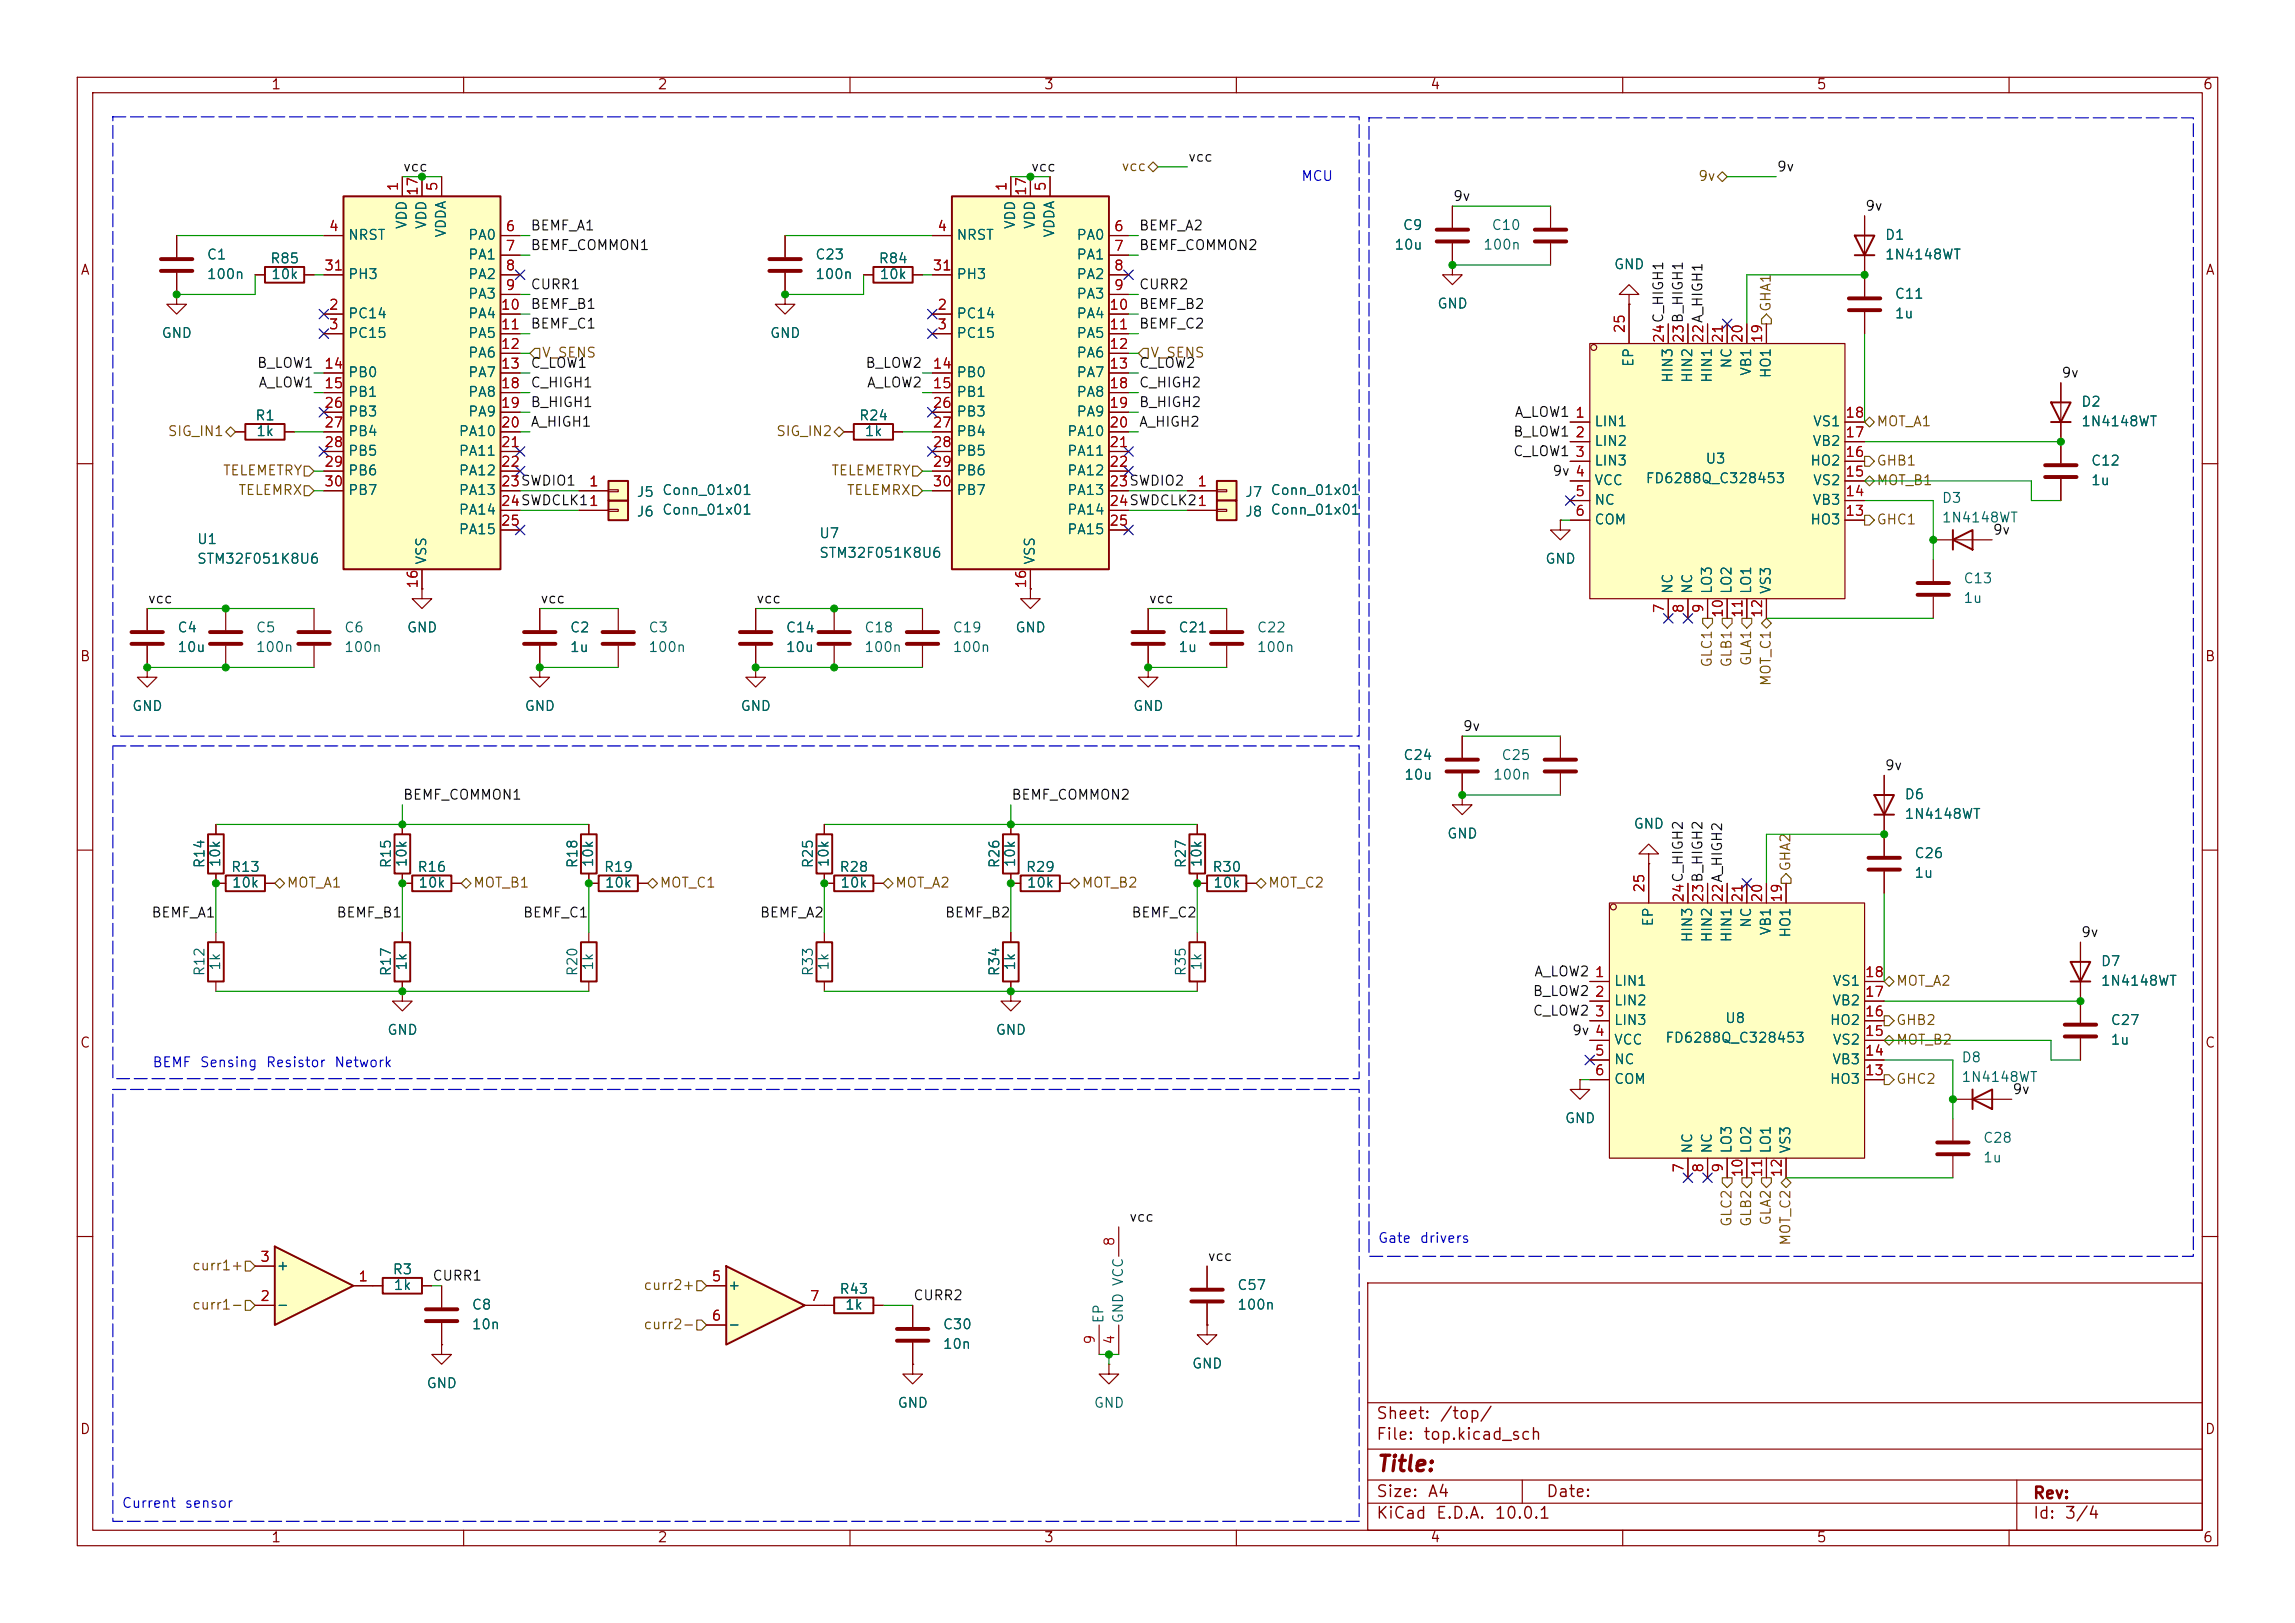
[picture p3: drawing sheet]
<svg xmlns="http://www.w3.org/2000/svg" width="297mm" height="210mm" viewBox="0 0 297 210" stroke-linecap="round" stroke-linejoin="round" font-family="sans-serif">
<defs><g id="words">
<text font-size="2" fill="#840000" x="178" y="190.9">Title:</text>
<g font-size="1.5" fill="#840000">
<text x="178" y="184">Sheet:</text>
<text x="186.2" y="184">/top/</text>
<text x="178" y="186.7">File:</text>
<text x="184.1" y="186.7">top.kicad_sch</text>
<text x="178" y="196.9">KiCad</text>
<text x="178" y="194.1">Size:</text>
<text x="184.7" y="194.1">A4</text>
<text x="185.7" y="196.9">E.D.A.</text>
<text x="193.3" y="196.9">10.0.1</text>
<text x="200" y="194.1">Date:</text>
<text x="263" y="194.3">Rev:</text>
<text x="263" y="196.9">Id:</text>
<text x="267.1" y="196.9">3/4</text>
</g>
<g font-size="1.3" fill="#840000">
<text x="35" y="11.9">1</text>
<text x="85" y="11.9">2</text>
<text x="135" y="11.9">3</text>
<text x="185" y="11.9">4</text>
<text x="235" y="11.9">5</text>
<text x="285" y="11.9">6</text>
<text x="10.3" y="35.9">A</text>
<text x="285.3" y="35.9">A</text>
<text x="10.3" y="85.9">B</text>
<text x="285.3" y="85.9">B</text>
<text x="10.3" y="135.9">C</text>
<text x="285.3" y="135.9">C</text>
<text x="10.3" y="185.9">D</text>
<text x="285.3" y="185.9">D</text>
<text x="35" y="199.9">1</text>
<text x="85" y="199.9">2</text>
<text x="135" y="199.9">3</text>
<text x="185" y="199.9">4</text>
<text x="235" y="199.9">5</text>
<text x="285" y="199.9">6</text>
</g>
<g font-size="1.3" fill="#0f0f0f">
<text x="52.1" y="22.5">vcc</text>
<text x="133.3" y="22.5">vcc</text>
<text x="153.7" y="21.2">vcc</text>
<text x="229.9" y="22.5">9v</text>
<text x="188" y="26.3">9v</text>
<text x="241.3" y="27.6">9v</text>
<text x="68.6" y="32.7">BEMF_COMMON1</text>
<text x="68.6" y="30.1">BEMF_A1</text>
<text x="147.3" y="32.7">BEMF_COMMON2</text>
<text x="147.3" y="30.1">BEMF_A2</text>
<text x="68.6" y="37.8">CURR1</text>
<text x="68.6" y="40.3">BEMF_B1</text>
<text x="147.3" y="37.8">CURR2</text>
<text x="147.3" y="40.3">BEMF_B2</text>
<text x="33.2" y="47.9">B_LOW1</text>
<text x="68.6" y="47.9">C_LOW1</text>
<text x="68.6" y="42.8">BEMF_C1</text>
<text x="111.9" y="47.9">B_LOW2</text>
<text x="147.3" y="42.8">BEMF_C2</text>
<text x="147.3" y="47.9">C_LOW2</text>
<text x="33.4" y="50.5">A_LOW1</text>
<text x="68.6" y="50.5">C_HIGH1</text>
<text x="68.6" y="53">B_HIGH1</text>
<text x="112.1" y="50.5">A_LOW2</text>
<text x="147.3" y="50.5">C_HIGH2</text>
<text x="147.3" y="53">B_HIGH2</text>
<text x="266.7" y="49.2">9v</text>
<text x="68.6" y="55.5">A_HIGH1</text>
<text x="147.3" y="55.5">A_HIGH2</text>
<text x="195.7" y="56.8">B_LOW1</text>
<text x="195.7" y="59.3">C_LOW1</text>
<text x="195.9" y="54.3">A_LOW1</text>
<text x="200.8" y="61.9">9v 4</text>
<text x="257.8" y="69.5">9v</text>
<text x="19" y="78.4">vcc</text>
<text x="69.8" y="78.4">vcc</text>
<text x="97.8" y="78.4">vcc</text>
<text x="148.6" y="78.4">vcc</text>
<text x="189.2" y="94.9">9v</text>
<text x="243.8" y="100">9v</text>
<text x="52.1" y="103.8">BEMF_COMMON1</text>
<text x="130.8" y="103.8">BEMF_COMMON2</text>
<text x="19.5" y="119">BEMF_A1</text>
<text x="43.5" y="119">BEMF_B1</text>
<text x="67.6" y="119">BEMF_C1</text>
<text x="98.3" y="119">BEMF_A2</text>
<text x="122.2" y="119">BEMF_B2</text>
<text x="146.3" y="119">BEMF_C2</text>
<text x="269.2" y="121.6">9v</text>
<text x="198.3" y="129.2">B_LOW2</text>
<text x="198.3" y="131.7">C_LOW2</text>
<text x="198.5" y="126.7">A_LOW2</text>
<text x="203.4" y="134.3">9v 4</text>
<text x="260.3" y="141.9">9v</text>
<text x="146" y="158.4">vcc</text>
<text x="55.9" y="166">CURR1</text>
<text x="156.2" y="163.5">vcc</text>
<text x="118.1" y="168.6">CURR2</text>
</g>
<g font-size="1.3" fill="#725600">
<text x="145.1" y="22.5">vcc</text>
<text x="219.7" y="23.7">9v</text>
<text x="229.5" y="40.4" transform="rotate(-90 229.5 40.4)">GHA1</text>
<text x="70" y="46.6">V_SENS</text>
<text x="148.8" y="46.6">V_SENS</text>
<text x="21.6" y="56.7">SIG_IN1</text>
<text x="100.4" y="56.7">SIG_IN2</text>
<text x="242.8" y="55.5">MOT_A1</text>
<text x="28.8" y="61.8">TELEMETRY</text>
<text x="30.8" y="64.4">TELEMRX</text>
<text x="107.5" y="61.8">TELEMETRY</text>
<text x="109.5" y="64.4">TELEMRX</text>
<text x="242.8" y="60.6">GHB1</text>
<text x="242.8" y="63.1">MOT_B1</text>
<text x="242.8" y="68.2">GHC1</text>
<text x="221.8" y="86.5" transform="rotate(-90 221.8 86.5)">GLC1</text>
<text x="224.4" y="86.5" transform="rotate(-90 224.4 86.5)">GLB1</text>
<text x="226.9" y="86.3" transform="rotate(-90 226.9 86.3)">GLA1</text>
<text x="229.5" y="88.9" transform="rotate(-90 229.5 88.9)">MOT_C1</text>
<text x="232" y="112.8" transform="rotate(-90 232 112.8)">GHA2</text>
<text x="37" y="115.2">MOT_A1</text>
<text x="61.2" y="115.2">MOT_B1</text>
<text x="85.3" y="115.2">MOT_C1</text>
<text x="115.8" y="115.2">MOT_A2</text>
<text x="139.9" y="115.2">MOT_B2</text>
<text x="164" y="115.2">MOT_C2</text>
<text x="245.3" y="127.9">MOT_A2</text>
<text x="245.3" y="132.9">GHB2</text>
<text x="245.3" y="135.5">MOT_B2</text>
<text x="245.3" y="140.6">GHC2</text>
<text x="224.4" y="158.8" transform="rotate(-90 224.4 158.8)">GLC2</text>
<text x="226.9" y="158.8" transform="rotate(-90 226.9 158.8)">GLB2</text>
<text x="229.5" y="158.7" transform="rotate(-90 229.5 158.7)">GLA2</text>
<text x="232" y="161.3" transform="rotate(-90 232 161.3)">MOT_C2</text>
<text x="24.8" y="164.7">curr1+</text>
<text x="83.2" y="167.2">curr2+</text>
<text x="24.8" y="169.8">curr1-</text>
<text x="83.2" y="172.3">curr2-</text>
</g>
<g font-size="1.3" fill="#0000c2">
<text x="168.3" y="23.7">MCU</text>
<text x="19.6" y="138.4">BEMF</text>
<text x="25.8" y="138.4">Sensing</text>
<text x="34.3" y="138.4">Resistor</text>
<text x="43.2" y="138.4">Network</text>
<text x="178.2" y="161.1">Gate</text>
<text x="183.6" y="161.1">drivers</text>
<text x="15.7" y="195.4">Current</text>
<text x="23.8" y="195.4">sensor</text>
</g>
<g font-size="1.3" fill="#a90000">
<text x="51.8" y="24.8" transform="rotate(-90 51.8 24.8)">1</text>
<text x="54.4" y="25.4" transform="rotate(-90 54.4 25.4)">17</text>
<text x="56.9" y="24.8" transform="rotate(-90 56.9 24.8)">5</text>
<text x="130.6" y="24.8" transform="rotate(-90 130.6 24.8)">1</text>
<text x="133.1" y="25.4" transform="rotate(-90 133.1 25.4)">17</text>
<text x="135.6" y="24.8" transform="rotate(-90 135.6 24.8)">5</text>
<text x="41.9" y="35.3">31</text>
<text x="42.5" y="30.2">4</text>
<text x="65.3" y="30.2">6</text>
<text x="65.3" y="32.8">7</text>
<text x="65.3" y="35.3">8</text>
<text x="120.6" y="35.3">31</text>
<text x="121.2" y="30.2">4</text>
<text x="144.1" y="30.2">6</text>
<text x="144.1" y="32.8">7</text>
<text x="144.1" y="35.3">8</text>
<text x="42.5" y="40.4">2</text>
<text x="64.7" y="40.4">10</text>
<text x="65.3" y="37.8">9</text>
<text x="121.2" y="40.4">2</text>
<text x="143.5" y="40.4">10</text>
<text x="144.1" y="37.8">9</text>
<text x="42.5" y="42.9">3</text>
<text x="64.7" y="42.9">11</text>
<text x="64.7" y="45.5">12</text>
<text x="121.2" y="42.9">3</text>
<text x="143.5" y="42.9">11</text>
<text x="143.5" y="45.5">12</text>
<text x="210.6" y="43.2" transform="rotate(-90 210.6 43.2)">25</text>
<text x="215.6" y="44.5" transform="rotate(-90 215.6 44.5)">24C_HIGH1</text>
<text x="215.6" y="44.5" transform="rotate(-90 215.6 44.5)">24</text>
<text x="218.2" y="44.5" transform="rotate(-90 218.2 44.5)">23B_HIGH1</text>
<text x="218.2" y="44.5" transform="rotate(-90 218.2 44.5)">23</text>
<text x="220.7" y="44.5" transform="rotate(-90 220.7 44.5)">22A_HIGH1</text>
<text x="220.7" y="44.5" transform="rotate(-90 220.7 44.5)">22</text>
<text x="223.3" y="44.5" transform="rotate(-90 223.3 44.5)">21</text>
<text x="225.8" y="44.5" transform="rotate(-90 225.8 44.5)">20</text>
<text x="228.3" y="44.5" transform="rotate(-90 228.3 44.5)">19</text>
<text x="41.9" y="48">14</text>
<text x="41.9" y="50.5">15</text>
<text x="41.9" y="53.1">26</text>
<text x="64.7" y="48">13</text>
<text x="64.7" y="50.5">18</text>
<text x="64.7" y="53.1">19</text>
<text x="120.6" y="48">14</text>
<text x="120.6" y="50.5">15</text>
<text x="120.6" y="53.1">26</text>
<text x="143.5" y="48">13</text>
<text x="143.5" y="50.5">18</text>
<text x="143.5" y="53.1">19</text>
<text x="41.9" y="55.6">27</text>
<text x="41.9" y="58.2">28</text>
<text x="64.7" y="55.6">20</text>
<text x="64.7" y="58.2">21</text>
<text x="120.6" y="55.6">27</text>
<text x="120.6" y="58.2">28</text>
<text x="143.5" y="55.6">20</text>
<text x="143.5" y="58.2">21</text>
<text x="203.8" y="54.4">1</text>
<text x="203.8" y="56.9">2</text>
<text x="203.8" y="59.4">3</text>
<text x="238.7" y="59.4">16</text>
<text x="238.7" y="56.9">17</text>
<text x="238.7" y="54.4">18</text>
<text x="41.9" y="60.7">29</text>
<text x="41.9" y="63.2">30</text>
<text x="64.7" y="60.7">22</text>
<text x="64.7" y="63.2">23SWDIO1</text>
<text x="64.7" y="65.8">24SWDCLK11</text>
<text x="64.7" y="63.2">23</text>
<text x="64.7" y="65.8">24</text>
<text x="76.1" y="63.2">1</text>
<text x="76.1" y="65.8">1</text>
<text x="120.6" y="60.7">29</text>
<text x="120.6" y="63.2">30</text>
<text x="143.5" y="60.7">22</text>
<text x="143.5" y="63.2">23SWDIO2</text>
<text x="143.5" y="65.8">24SWDCLK21</text>
<text x="143.5" y="63.2">23</text>
<text x="143.5" y="65.8">24</text>
<text x="154.9" y="63.2">1</text>
<text x="154.9" y="65.8">1</text>
<text x="203.8" y="64.5">5</text>
<text x="203.8" y="62">4</text>
<text x="238.7" y="64.5">14</text>
<text x="238.7" y="62">15</text>
<text x="64.7" y="68.3">25</text>
<text x="143.5" y="68.3">25</text>
<text x="203.8" y="67.1">6</text>
<text x="238.7" y="67.1">13</text>
<text x="54.4" y="76.2" transform="rotate(-90 54.4 76.2)">16</text>
<text x="133.1" y="76.2" transform="rotate(-90 133.1 76.2)">16</text>
<text x="215.6" y="79.4" transform="rotate(-90 215.6 79.4)">7</text>
<text x="218.2" y="79.4" transform="rotate(-90 218.2 79.4)">8</text>
<text x="220.7" y="79.4" transform="rotate(-90 220.7 79.4)">9</text>
<text x="223.3" y="80.1" transform="rotate(-90 223.3 80.1)">10</text>
<text x="225.8" y="80.1" transform="rotate(-90 225.8 80.1)">11</text>
<text x="228.3" y="80.1" transform="rotate(-90 228.3 80.1)">12</text>
<text x="213.1" y="115.6" transform="rotate(-90 213.1 115.6)">25</text>
<text x="218.2" y="116.9" transform="rotate(-90 218.2 116.9)">24C_HIGH2</text>
<text x="218.2" y="116.9" transform="rotate(-90 218.2 116.9)">24</text>
<text x="220.7" y="116.9" transform="rotate(-90 220.7 116.9)">23B_HIGH2</text>
<text x="220.7" y="116.9" transform="rotate(-90 220.7 116.9)">23</text>
<text x="223.3" y="116.9" transform="rotate(-90 223.3 116.9)">22A_HIGH2</text>
<text x="223.3" y="116.9" transform="rotate(-90 223.3 116.9)">22</text>
<text x="225.8" y="116.9" transform="rotate(-90 225.8 116.9)">21</text>
<text x="228.3" y="116.9" transform="rotate(-90 228.3 116.9)">20</text>
<text x="230.9" y="116.9" transform="rotate(-90 230.9 116.9)">19</text>
<text x="206.3" y="126.7">1</text>
<text x="206.3" y="129.3">2</text>
<text x="206.3" y="131.8">3</text>
<text x="241.3" y="131.8">16</text>
<text x="241.3" y="129.3">17</text>
<text x="241.3" y="126.7">18</text>
<text x="206.3" y="136.9">5</text>
<text x="206.3" y="134.4">4</text>
<text x="241.3" y="136.9">14</text>
<text x="241.3" y="134.4">15</text>
<text x="206.3" y="139.4">6</text>
<text x="241.3" y="139.4">13</text>
<text x="218.2" y="151.8" transform="rotate(-90 218.2 151.8)">7</text>
<text x="220.7" y="151.8" transform="rotate(-90 220.7 151.8)">8</text>
<text x="223.3" y="151.8" transform="rotate(-90 223.3 151.8)">9</text>
<text x="225.8" y="152.4" transform="rotate(-90 225.8 152.4)">10</text>
<text x="228.3" y="152.4" transform="rotate(-90 228.3 152.4)">11</text>
<text x="230.9" y="152.4" transform="rotate(-90 230.9 152.4)">12</text>
<text x="144.5" y="161.4" transform="rotate(-90 144.5 161.4)">8</text>
<text x="33.6" y="163.6">3</text>
<text x="46.3" y="166.1">1</text>
<text x="92" y="166.1">5</text>
<text x="33.6" y="168.7">2</text>
<text x="92" y="171.2">6</text>
<text x="104.7" y="168.7">7</text>
<text x="142" y="174.1" transform="rotate(-90 142 174.1)">9</text>
<text x="144.5" y="174.1" transform="rotate(-90 144.5 174.1)">4</text>
</g>
<g font-size="1.3" fill="#006464">
<text x="52.9" y="29.7" transform="rotate(-90 52.9 29.7)">VDD</text>
<text x="55.5" y="29.7" transform="rotate(-90 55.5 29.7)">VDD</text>
<text x="131.7" y="29.7" transform="rotate(-90 131.7 29.7)">VDD</text>
<text x="134.2" y="29.7" transform="rotate(-90 134.2 29.7)">VDD</text>
<text x="26.7" y="33.9">C1</text>
<text x="34.9" y="34.4">R85</text>
<text x="45" y="31.3">NRST</text>
<text x="58" y="30.8" transform="rotate(-90 58 30.8)">VDDA</text>
<text x="60.5" y="31.3">PA0</text>
<text x="60.5" y="33.9">PA1</text>
<text x="105.4" y="33.9">C23</text>
<text x="113.6" y="34.4">R84</text>
<text x="123.7" y="31.3">NRST</text>
<text x="136.8" y="30.8" transform="rotate(-90 136.8 30.8)">VDDA</text>
<text x="139.2" y="31.3">PA0</text>
<text x="139.2" y="33.9">PA1</text>
<text x="180.4" y="32.6">10u</text>
<text x="181.5" y="30.1">C9</text>
<text x="191.9" y="32.6">100n</text>
<text x="192.9" y="30.1">C10</text>
<text x="208.8" y="35.2">GND</text>
<text x="243.8" y="31.3">D1</text>
<text x="243.8" y="33.9">1N4148WT</text>
<text x="26.7" y="36.4">100n</text>
<text x="35" y="36.4">10k</text>
<text x="45" y="41.5">PC14</text>
<text x="45" y="36.4">PH3</text>
<text x="60.5" y="36.4">PA2</text>
<text x="60.5" y="39">PA3</text>
<text x="60.5" y="41.5">PA4</text>
<text x="105.4" y="36.4">100n</text>
<text x="113.7" y="36.4">10k</text>
<text x="123.7" y="41.5">PC14</text>
<text x="123.7" y="36.4">PH3</text>
<text x="139.2" y="36.4">PA2</text>
<text x="139.2" y="39">PA3</text>
<text x="139.2" y="41.5">PA4</text>
<text x="185.9" y="40.2">GND</text>
<text x="245.1" y="41.5">1u</text>
<text x="245.1" y="39">C11</text>
<text x="20.8" y="44">GND</text>
<text x="45" y="44">PC15</text>
<text x="60.5" y="44">PA5</text>
<text x="60.5" y="46.6">PA6</text>
<text x="99.6" y="44">GND</text>
<text x="123.7" y="44">PC15</text>
<text x="139.2" y="44">PA5</text>
<text x="139.2" y="46.6">PA6</text>
<text x="211.7" y="47.6" transform="rotate(-90 211.7 47.6)">EP</text>
<text x="224.4" y="47.8" transform="rotate(-90 224.4 47.8)">NC</text>
<text x="45" y="49.1">PB0</text>
<text x="45" y="51.7">PB1</text>
<text x="60.5" y="49.1">PA7</text>
<text x="60.5" y="51.7">PA8</text>
<text x="123.7" y="49.1">PB0</text>
<text x="123.7" y="51.7">PB1</text>
<text x="139.2" y="49.1">PA7</text>
<text x="139.2" y="51.7">PA8</text>
<text x="216.8" y="49.6" transform="rotate(-90 216.8 49.6)">HIN3</text>
<text x="219.3" y="49.6" transform="rotate(-90 219.3 49.6)">HIN2</text>
<text x="221.8" y="49.6" transform="rotate(-90 221.8 49.6)">HIN1</text>
<text x="226.9" y="48.7" transform="rotate(-90 226.9 48.7)">VB1</text>
<text x="229.5" y="49" transform="rotate(-90 229.5 49)">HO1</text>
<text x="269.2" y="52.9">D2</text>
<text x="32.9" y="54.7">R1</text>
<text x="33.1" y="56.7">1k</text>
<text x="45" y="54.2">PB3</text>
<text x="45" y="56.7">PB4</text>
<text x="45" y="59.3">PB5</text>
<text x="59.3" y="56.7">PA10</text>
<text x="59.3" y="59.3">PA11</text>
<text x="60.5" y="54.2">PA9</text>
<text x="111.1" y="54.7">R24</text>
<text x="111.8" y="56.7">1k</text>
<text x="123.7" y="54.2">PB3</text>
<text x="123.7" y="56.7">PB4</text>
<text x="123.7" y="59.3">PB5</text>
<text x="138" y="56.7">PA10</text>
<text x="138" y="59.3">PA11</text>
<text x="139.2" y="54.2">PA9</text>
<text x="206.2" y="55.5">LIN1</text>
<text x="206.2" y="58">LIN2</text>
<text x="234.5" y="58">VB2</text>
<text x="234.5" y="55.5">VS1</text>
<text x="269.2" y="55.5">1N4148WT</text>
<text x="45" y="61.8">PB6</text>
<text x="45" y="64.4">PB7</text>
<text x="59.3" y="61.8">PA12</text>
<text x="59.3" y="64.4">PA13</text>
<text x="82.3" y="64.6">J5</text>
<text x="85.6" y="64.4">Conn_01x01</text>
<text x="123.7" y="61.8">PB6</text>
<text x="123.7" y="64.4">PB7</text>
<text x="138" y="61.8">PA12</text>
<text x="138" y="64.4">PA13</text>
<text x="161" y="64.6">J7</text>
<text x="164.3" y="64.4">Conn_01x01</text>
<text x="206.2" y="60.6">LIN3</text>
<text x="206.2" y="63.1">VCC</text>
<text x="206.2" y="65.6">NC</text>
<text x="212.9" y="62.8">FD6288Q_C328453</text>
<text x="220.6" y="60.3">U3</text>
<text x="234.2" y="60.6">HO2</text>
<text x="234.5" y="65.6">VB3</text>
<text x="234.5" y="63.1">VS2</text>
<text x="251.2" y="65.4">D3</text>
<text x="270.5" y="63.1">1u</text>
<text x="270.5" y="60.6">C12</text>
<text x="25.4" y="70.7">U1</text>
<text x="59.3" y="66.9">PA14</text>
<text x="59.3" y="69.4">PA15</text>
<text x="82.3" y="67.2">J6</text>
<text x="85.6" y="66.9">Conn_01x01</text>
<text x="105.9" y="70">U7</text>
<text x="138" y="66.9">PA14</text>
<text x="138" y="69.4">PA15</text>
<text x="161" y="67.2">J8</text>
<text x="164.3" y="66.9">Conn_01x01</text>
<text x="206.2" y="68.2">COM</text>
<text x="234.2" y="68.2">HO3</text>
<text x="251.2" y="67.9">1N4148WT</text>
<text x="25.4" y="73.3">STM32F051K8U6</text>
<text x="55.5" y="73.2" transform="rotate(-90 55.5 73.2)">VSS</text>
<text x="105.9" y="72.5">STM32F051K8U6</text>
<text x="134.2" y="73.2" transform="rotate(-90 134.2 73.2)">VSS</text>
<text x="199.9" y="73.3">GND</text>
<text x="216.8" y="77" transform="rotate(-90 216.8 77)">NC</text>
<text x="219.3" y="77" transform="rotate(-90 219.3 77)">NC</text>
<text x="221.8" y="77" transform="rotate(-90 221.8 77)">LO3</text>
<text x="224.4" y="77" transform="rotate(-90 224.4 77)">LO2</text>
<text x="226.9" y="77" transform="rotate(-90 226.9 77)">LO1</text>
<text x="229.5" y="77" transform="rotate(-90 229.5 77)">VS3</text>
<text x="254" y="75.8">C13</text>
<text x="22.9" y="82.1">C4</text>
<text x="33" y="82.1">C5</text>
<text x="44.5" y="82.1">C6</text>
<text x="52.6" y="82.1">GND</text>
<text x="73.7" y="82.1">C2</text>
<text x="83.8" y="82.1">C3</text>
<text x="101.6" y="82.1">C14</text>
<text x="111.8" y="82.1">C18</text>
<text x="123.2" y="82.1">C19</text>
<text x="131.3" y="82.1">GND</text>
<text x="152.4" y="82.1">C21</text>
<text x="162.6" y="82.1">C22</text>
<text x="254" y="78.3">1u</text>
<text x="22.9" y="84.7">10u</text>
<text x="33" y="84.7">100n</text>
<text x="44.5" y="84.7">100n</text>
<text x="73.7" y="84.7">1u</text>
<text x="83.8" y="84.7">100n</text>
<text x="101.6" y="84.7">10u</text>
<text x="111.8" y="84.7">100n</text>
<text x="123.2" y="84.7">100n</text>
<text x="152.4" y="84.7">1u</text>
<text x="162.6" y="84.7">100n</text>
<text x="17" y="92.3">GND</text>
<text x="67.8" y="92.3">GND</text>
<text x="95.8" y="92.3">GND</text>
<text x="146.6" y="92.3">GND</text>
<text x="181.5" y="98.7">C24</text>
<text x="181.6" y="101.2">10u</text>
<text x="193.1" y="101.2">100n</text>
<text x="194.2" y="98.7">C25</text>
<text x="211.3" y="107.5">GND</text>
<text x="246.4" y="103.7">D6</text>
<text x="246.4" y="106.3">1N4148WT</text>
<text x="26.8" y="112.4" transform="rotate(-90 26.8 112.4)">R14</text>
<text x="28.8" y="112.3" transform="rotate(-90 28.8 112.3)">10k</text>
<text x="29.8" y="113.1">R13</text>
<text x="50.9" y="112.4" transform="rotate(-90 50.9 112.4)">R15</text>
<text x="52.9" y="112.3" transform="rotate(-90 52.9 112.3)">10k</text>
<text x="53.9" y="113.1">R16</text>
<text x="75" y="112.4" transform="rotate(-90 75 112.4)">R18</text>
<text x="77.1" y="112.3" transform="rotate(-90 77.1 112.3)">10k</text>
<text x="78.1" y="113.1">R19</text>
<text x="105.5" y="112.4" transform="rotate(-90 105.5 112.4)">R25</text>
<text x="107.5" y="112.3" transform="rotate(-90 107.5 112.3)">10k</text>
<text x="108.5" y="113.1">R28</text>
<text x="129.6" y="112.4" transform="rotate(-90 129.6 112.4)">R26</text>
<text x="131.7" y="112.3" transform="rotate(-90 131.7 112.3)">10k</text>
<text x="132.7" y="113.1">R29</text>
<text x="153.8" y="112.4" transform="rotate(-90 153.8 112.4)">R27</text>
<text x="155.8" y="112.3" transform="rotate(-90 155.8 112.3)">10k</text>
<text x="156.8" y="113.1">R30</text>
<text x="187.2" y="108.8">GND</text>
<text x="247.7" y="113.9">1u</text>
<text x="247.7" y="111.4">C26</text>
<text x="29.9" y="115.2">10k</text>
<text x="54.1" y="115.2">10k</text>
<text x="78.2" y="115.2">10k</text>
<text x="108.7" y="115.2">10k</text>
<text x="132.8" y="115.2">10k</text>
<text x="156.9" y="115.2">10k</text>
<text x="214.2" y="120" transform="rotate(-90 214.2 120)">EP</text>
<text x="28.8" y="125.7" transform="rotate(-90 28.8 125.7)">1k</text>
<text x="52.9" y="125.7" transform="rotate(-90 52.9 125.7)">1k</text>
<text x="77.1" y="125.7" transform="rotate(-90 77.1 125.7)">1k</text>
<text x="107.5" y="125.7" transform="rotate(-90 107.5 125.7)">1k</text>
<text x="131.7" y="125.7" transform="rotate(-90 131.7 125.7)">1k</text>
<text x="155.8" y="125.7" transform="rotate(-90 155.8 125.7)">1k</text>
<text x="219.3" y="122" transform="rotate(-90 219.3 122)">HIN3</text>
<text x="221.8" y="122" transform="rotate(-90 221.8 122)">HIN2</text>
<text x="224.4" y="122" transform="rotate(-90 224.4 122)">HIN1</text>
<text x="226.9" y="120.2" transform="rotate(-90 226.9 120.2)">NC</text>
<text x="229.5" y="121.1" transform="rotate(-90 229.5 121.1)">VB1</text>
<text x="232" y="121.4" transform="rotate(-90 232 121.4)">HO1</text>
<text x="271.8" y="125.3">D7</text>
<text x="26.8" y="126.4" transform="rotate(-90 26.8 126.4)">R12</text>
<text x="50.9" y="126.4" transform="rotate(-90 50.9 126.4)">R17</text>
<text x="75" y="126.4" transform="rotate(-90 75 126.4)">R20</text>
<text x="105.5" y="126.4" transform="rotate(-90 105.5 126.4)">R33</text>
<text x="129.6" y="126.4" transform="rotate(-90 129.6 126.4)">R34</text>
<text x="153.8" y="126.4" transform="rotate(-90 153.8 126.4)">R35</text>
<text x="208.8" y="127.9">LIN1</text>
<text x="208.8" y="130.4">LIN2</text>
<text x="237" y="130.4">VB2</text>
<text x="237.1" y="127.9">VS1</text>
<text x="271.8" y="127.9">1N4148WT</text>
<text x="50" y="134.2">GND</text>
<text x="128.8" y="134.2">GND</text>
<text x="208.8" y="132.9">LIN3</text>
<text x="208.8" y="135.5">VCC</text>
<text x="215.4" y="135.2">FD6288Q_C328453</text>
<text x="223.2" y="132.7">U8</text>
<text x="236.7" y="132.9">HO2</text>
<text x="237.1" y="135.5">VS2</text>
<text x="253.8" y="137.8">D8</text>
<text x="273.1" y="135.5">1u</text>
<text x="273.1" y="132.9">C27</text>
<text x="208.8" y="138">NC</text>
<text x="208.8" y="140.6">COM</text>
<text x="236.7" y="140.6">HO3</text>
<text x="237" y="138">VB3</text>
<text x="253.8" y="140.3">1N4148WT</text>
<text x="202.4" y="145.6">GND</text>
<text x="219.3" y="149.4" transform="rotate(-90 219.3 149.4)">NC</text>
<text x="221.8" y="149.4" transform="rotate(-90 221.8 149.4)">NC</text>
<text x="224.4" y="149.4" transform="rotate(-90 224.4 149.4)">LO3</text>
<text x="226.9" y="149.4" transform="rotate(-90 226.9 149.4)">LO2</text>
<text x="229.5" y="149.4" transform="rotate(-90 229.5 149.4)">LO1</text>
<text x="232" y="149.4" transform="rotate(-90 232 149.4)">VS3</text>
<text x="256.5" y="148.2">C28</text>
<text x="256.5" y="150.7">1u</text>
<text x="35.7" y="164.7">+</text>
<text x="50.7" y="165.2">R3</text>
<text x="50.8" y="167.2">1k</text>
<text x="94.1" y="167.2">+</text>
<text x="108.5" y="167.7">R43</text>
<text x="160" y="167.2">C57</text>
<text x="35.7" y="169.8">-</text>
<text x="61" y="169.8">C8</text>
<text x="61" y="172.3">10n</text>
<text x="94.1" y="172.3">-</text>
<text x="109.3" y="169.8">1k</text>
<text x="121.9" y="172.3">C30</text>
<text x="143.1" y="171.3" transform="rotate(-90 143.1 171.3)">EP</text>
<text x="145.6" y="171.3" transform="rotate(-90 145.6 171.3)">GND VCC</text>
<text x="160" y="169.8">100n</text>
<text x="55.1" y="179.9">GND</text>
<text x="121.9" y="174.9">10n</text>
<text x="154.2" y="177.4">GND</text>
<text x="116.1" y="182.5">GND</text>
<text x="141.5" y="182.5">GND</text>
</g>
</g></defs>
<g fill="none" stroke="#840000" stroke-width=".15">
<path d="M10 10h277v190h-277zM12 12h273v186h-273zM60 10v2M110 10v2M160 10v2M210 10v2M260 10v2M10 60h2M148.6 78.7v2.8M285 60h2M148.6 83.6v2.8M10 110h2"/>
<path d="M154.9 106.7v1.3M154.9 113v1.3M285 110h2M10 160h2M177 166h108v32h-108zM285 160h2M60 198v2M110 198v2M160 198v2M177 194.5h108M177 191.5h108M177 187.5h108"/>
<path d="M177 181.5h108M197 191.5v3M210 198v2M260 198v2M261 191.5v6.5"/>
</g>
<path d="M146.6 81.8h4M146.6 83.3h4" fill="none" stroke="#840000" stroke-width=".51"/>
<path d="M153.9 108h2.1v5h-2.1z" fill="none" stroke="#840000" stroke-width=".25"/>
<path d="M157.5 62.2h2.5v2.6h-2.5z" fill="#ffffc2"/>
<path d="M157.5 62.2h2.5v2.6h-2.5zM105.7 108h2v5h-2zM107.9 113.3h5.1v2h-5.1zM129.8 108h2v5h-2zM156.2 113.3h5.1v2h-5.1zM105.7 121.9h2v5.1h-2zM129.8 121.9h2v5.1h-2zM153.9 121.9h2.1v5.1h-2.1z" fill="none" stroke="#840000" stroke-width=".25"/>
<g fill="none" stroke="#840000" stroke-width=".15">
<path d="M153.7 63.5h3.8M157.5 63.4h1.2v.2h-1.2zM158.7 78.7v2.8M69.8 86.4v1.2h1.3l-1.3 1.3-1.2-1.3h1.2M69.8 86.4h.1M158.7 83.6v2.8M106.7 106.7v1.3M106.7 113v1.3h1.2M113 114.3h1.3M130.8 106.7v1.3M130.8 113v1.3M154.9 114.3h1.3"/>
<path d="M161.3 114.3h1.3M106.7 120.7v1.2M106.7 127v1.3M130.8 128.3v1.2h1.3l-1.3 1.3-1.3-1.3h1.3M130.8 128.3h.1M130.8 120.7v1.2M130.8 127v1.3M154.9 120.7v1.2M154.9 127v1.3M156.2 171.5v1.2h1.3l-1.3 1.3-1.3-1.3h1.3M156.2 171.5h.1M156.2 163.8v2.8"/>
<path d="M156.2 168.7v2.8"/>
</g>
<path d="M156.7 81.8h4.1M156.7 83.3h4.1M154.2 166.9h4M154.2 168.4h4" fill="none" stroke="#840000" stroke-width=".51"/>
<path d="M157.5 64.8h2.5v2.5h-2.5z" fill="#ffffc2"/>
<path d="M157.5 64.8h2.5v2.5h-2.5zM242.6 102.9h2.5l-1.3 2.5zM242.6 105.4h2.5M268 124.5h2.5l-1.3 2.5zM268 127h2.5" fill="none" stroke="#840000" stroke-width=".25"/>
<g fill="none" stroke="#840000" stroke-width=".15">
<path d="M54.6 76.2v1.3h1.3l-1.3 1.2-1.3-1.2h1.3M54.6 76.2h.1M80 78.7v2.8M153.7 66h3.8M157.5 65.9h1.2v.3h-1.2zM80 83.6v2.8M213.4 110.5h1.2l-1.2-1.3-1.3 1.3h1.3v1.3M213.4 111.8h.1M243.8 100.3v7.7M269.2 121.9v7.6M144.8 158.8v3.8M142.2 171.5v3.8"/>
<path d="M144.8 171.5v3.8"/>
</g>
<path d="M78 81.8h4M78 83.3h4" fill="none" stroke="#840000" stroke-width=".51"/>
<path d="M78.7 64.8h2.6v2.5h-2.6z" fill="#ffffc2"/>
<path d="M78.7 64.8h2.6v2.5h-2.6z" fill="none" stroke="#840000" stroke-width=".25"/>
<path d="M74.9 66h3.8M78.7 65.9h1.3v.3h-1.3zM269.2 129.5v2.8M269.2 134.4v2.8" fill="none" stroke="#840000" stroke-width=".15"/>
<path d="M267.2 134.1h4.1M267.2 132.6h4.1" fill="none" stroke="#840000" stroke-width=".51"/>
<path d="M78.7 62.2h2.6v2.6h-2.6z" fill="#ffffc2"/>
<path d="M78.7 62.2h2.6v2.6h-2.6z" fill="none" stroke="#840000" stroke-width=".25"/>
<g fill="none" stroke="#840000" stroke-width=".15">
<path d="M22.9 30.5v2.8M22.9 35.3v2.8M200.7 26.7v2.8M200.7 31.5v2.8M74.9 63.5h3.8M78.7 63.4h1.3v.2h-1.3zM97.8 78.7v2.8M133.3 76.2v1.3h1.3l-1.3 1.2-1.2-1.2h1.2M133.3 76.2h.1M97.8 86.4v1.2h1.3l-1.3 1.3-1.3-1.3h1.3M97.8 86.4h.1M97.8 83.6v2.8"/>
<path d="M201.9 95.3v2.7M201.9 100.1v2.8"/>
</g>
<path d="M20.8 33.5h4.1M20.8 35.1h4.1M198.6 31.2h4.1M198.6 29.7h4.1M95.8 81.8h4M95.8 83.3h4M199.9 99.8h4.1M199.9 98.3h4.1" fill="none" stroke="#840000" stroke-width=".51"/>
<path d="M44.4 25.4h20.4v48.3h-20.4z" fill="#ffffc2"/>
<path d="M34.3 34.5h5.1v2.1h-5.1zM44.4 25.4h20.4v48.3h-20.4z" fill="none" stroke="#840000" stroke-width=".25"/>
<g fill="none" stroke="#840000" stroke-width=".15">
<path d="M33 35.6h1.3M39.4 35.6h1.2M41.9 30.5h2.5M41.9 35.6h2.5M52.1 22.9v2.5M54.6 22.9v2.5M57.1 22.9v2.5M64.8 30.5h2.5M64.8 33h2.5M64.8 35.6h2.5M64.8 38.1h2.5M41.9 40.6h2.5"/>
<path d="M41.9 43.2h2.5M41.9 48.3h2.5M41.9 50.8h2.5M41.9 53.3h2.5M41.9 55.9h2.5M41.9 58.4h2.5M64.8 40.6h2.5M64.8 43.2h2.5M64.8 45.7h2.5M64.8 48.3h2.5M64.8 50.8h2.5M64.8 53.3h2.5"/>
<path d="M64.8 55.9h2.5M64.8 58.4h2.5M41.9 61h2.5M41.9 63.5h2.5M54.6 73.7v2.5M64.8 61h2.5M64.8 63.5h2.5M64.8 66h2.5M64.8 68.6h2.5M201.9 67.3v1.3h1.3l-1.3 1.3-1.2-1.3h1.2M201.9 67.3h.1M189.2 95.3v2.7"/>
<path d="M189.2 102.9v1.2h1.3l-1.3 1.3-1.2-1.3h1.2M189.2 102.9h.1M189.2 100.1v2.8M118.1 168.9v2.8M118.1 173.7v2.8"/>
</g>
<path d="M187.2 98.3h4.1M187.2 99.8h4.1M116.1 172h4M116.1 173.5h4" fill="none" stroke="#840000" stroke-width=".51"/>
<path d="M123.2 25.4h20.3v48.3h-20.3z" fill="#ffffc2"/>
<path d="M123.2 25.4h20.3v48.3h-20.3zM107.9 167.9h5.1v2h-5.1z" fill="none" stroke="#840000" stroke-width=".25"/>
<g fill="none" stroke="#840000" stroke-width=".15">
<path d="M120.6 30.5h2.6M120.6 35.6h2.6M130.8 22.9v2.5M133.3 22.9v2.5M135.9 22.9v2.5M143.5 30.5h2.5M143.5 33h2.5M143.5 35.6h2.5M143.5 38.1h2.5M120.6 40.6h2.6M120.6 43.2h2.6M120.6 48.3h2.6"/>
<path d="M120.6 50.8h2.6M120.6 53.3h2.6M120.6 55.9h2.6M120.6 58.4h2.6M143.5 40.6h2.5M143.5 43.2h2.5M143.5 45.7h2.5M143.5 48.3h2.5M143.5 50.8h2.5M143.5 53.3h2.5M143.5 55.9h2.5M143.5 58.4h2.5"/>
<path d="M120.6 61h2.6M120.6 63.5h2.6M133.3 73.7v2.5M143.5 61h2.5M143.5 63.5h2.5M143.5 66h2.5M143.5 68.6h2.5M106.7 168.9h1.2M113 168.9h1.3"/>
</g>
<path d="M94 163.8l10.1 5.1-10.1 5.1z" fill="#ffffc2"/>
<path d="M132.1 113.3h5.1v2h-5.1zM94 163.8l10.1 5.1-10.1 5.1z" fill="none" stroke="#840000" stroke-width=".25"/>
<path d="M130.8 114.3h1.3M137.2 114.3h1.2M91.4 166.4h2.6M91.4 171.5h2.6M104.1 168.9h2.6M118.1 176.5v1.3h-1.3l1.3 1.3 1.3-1.3h-1.3M118.1 176.5h.1M143.5 176.5v1.3h-1.3l1.3 1.3 1.3-1.3h-1.3M143.5 176.5h.1" fill="none" stroke="#840000" stroke-width=".15"/>
<path d="M205.7 44.5h33.1v33h-33.1z" fill="#ffffc2"/>
<g fill="none" stroke="#840000" stroke-width=".15">
<path d="M210.8 39.4v5.1M203.2 54.6h2.5M203.2 57.2h2.5M203.2 59.7h2.5M205.7 44.5h33.1v33h-33.1zM215.9 41.9v2.6M218.4 41.9v2.6M221 41.9v2.6M223.5 41.9v2.6M226.1 41.9v2.6M228.6 41.9v2.6M238.8 54.6h2.5"/>
<path d="M238.8 57.2h2.5M238.8 59.7h2.5M203.2 62.2h2.5M203.2 64.8h2.5M203.2 67.3h2.5M215.9 77.5v2.5M218.4 77.5v2.5M221 77.5v2.5M223.5 77.5v2.5M226.1 77.5v2.5M228.6 77.5v2.5M238.8 62.2h2.5"/>
<path d="M238.8 64.8h2.5M238.8 67.3h2.5M204.5 139.7v1.3h1.2l-1.2 1.2-1.3-1.2h1.3M204.5 139.7h.1"/>
<circle cx="206.3" cy="45" r=".38"/>
</g>
<path d="M35.6 161.3l10.1 5.1-10.1 5.1z" fill="#ffffc2"/>
<path d="M113 34.5h5.1v2.1h-5.1zM240 30.5h2.6l-1.3 2.5zM240 33h2.6M110.5 54.9h5.1v2h-5.1zM51.1 108h2v5h-2zM53.3 113.3h5.1v2h-5.1zM77.5 113.3h5v2h-5zM255.3 142.2l2.5-1.2v2.5zM255.3 141v2.5M35.6 161.3l10.1 5.1-10.1 5.1zM49.5 165.4h5.1v2h-5.1z" fill="none" stroke="#840000" stroke-width=".25"/>
<g fill="none" stroke="#840000" stroke-width=".15">
<path d="M101.6 38.1v1.3h1.3l-1.3 1.2-1.3-1.2h1.3M101.6 38.1h.1M101.6 30.5v2.8M101.6 35.3v2.8M111.8 35.6h1.2M118.1 35.6h1.3M241.3 27.9v10.5M109.2 55.9h1.3M115.6 55.9h1.2M241.3 40.4v2.8M19 78.7v2.8M107.9 78.7v2.8"/>
<path d="M119.4 78.7v2.8M19 83.6v2.8M107.9 83.6v2.8M119.4 83.6v2.8M148.6 86.4v1.2h1.3l-1.3 1.3-1.3-1.3h1.3M148.6 86.4h.1M52.1 113v1.3h1.2M52.1 106.7v1.3M58.4 114.3h1.3M76.2 114.3h1.3M82.5 114.3h1.3M52.1 128.3v1.2h1.2l-1.2 1.3-1.3-1.3h1.3"/>
<path d="M52.1 128.3h.1M252.7 142.2h7.6M252.7 144.8v2.8M252.7 149.6v2.8M33 168.9h2.6M33 163.8h2.6M45.7 166.4h3.8M54.6 166.4h1.3M57.1 174v1.3h-1.2l1.2 1.2 1.3-1.2h-1.3M57.1 174h.1M57.1 166.4v2.8M57.1 171.2v2.8"/>
</g>
<g fill="none" stroke="#840000" stroke-width=".51">
<path d="M99.6 33.5h4M99.6 35.1h4M239.3 38.6h4M239.3 40.1h4M17 81.8h4.1M17 83.3h4.1M105.9 81.8h4.1M105.9 83.3h4.1M117.3 81.8h4.1M117.3 83.3h4.1M250.7 149.4h4.1M250.7 147.8h4.1"/>
<path d="M55.1 169.4h4.1M55.1 170.9h4.1"/>
</g>
<path d="M208.3 116.8h33v33.1h-33z" fill="#ffffc2"/>
<g fill="none" stroke="#840000" stroke-width=".15">
<path d="M22.9 38.1v1.3h1.2l-1.2 1.2-1.3-1.2h1.3M22.9 38.1h.1M22.9 30.5v2.8M22.9 35.3v2.8M33 35.6h1.3M39.4 35.6h1.2M41.9 30.5h2.5M41.9 35.6h2.5M52.1 22.9v2.5M54.6 22.9v2.5M57.1 22.9v2.5M64.8 30.5h2.5"/>
<path d="M64.8 33h2.5M64.8 35.6h2.5M64.8 38.1h2.5M101.6 38.1h.1M101.6 30.5v2.8M101.6 35.3v2.8M111.8 35.6h1.2M118.1 35.6h1.3M120.6 30.5h2.6M120.6 35.6h2.6M130.8 22.9v2.5M133.3 22.9v2.5"/>
<path d="M135.9 22.9v2.5M143.5 30.5h2.5M143.5 33h2.5M143.5 35.6h2.5M143.5 38.1h2.5M188 34.3v1.3h1.2l-1.2 1.2-1.3-1.2h1.3M188 34.3h.1M188 26.7v2.8M188 31.5v2.8M210.8 38.1h1.3l-1.3-1.3-1.3 1.3h1.3v1.3M210.8 39.4h.1M210.8 39.4v5.1"/>
<path d="M241.3 27.9v2.6M241.3 33v5.4M30.5 55.9h1.2M36.8 55.9h1.3M41.9 55.9h2.5M41.9 40.6h2.5M41.9 43.2h2.5M41.9 48.3h2.5M41.9 50.8h2.5M41.9 53.3h2.5M41.9 58.4h2.5M64.8 55.9h2.5"/>
<path d="M64.8 40.6h2.5M64.8 43.2h2.5M64.8 45.7h2.5M64.8 48.3h2.5M64.8 50.8h2.5M64.8 53.3h2.5M64.8 58.4h2.5M109.2 55.9h1.3M115.6 55.9h1.2M120.6 55.9h2.6M120.6 40.6h2.6M120.6 43.2h2.6"/>
<path d="M120.6 48.3h2.6M120.6 50.8h2.6M120.6 53.3h2.6M120.6 58.4h2.6M143.5 55.9h2.5M143.5 40.6h2.5M143.5 43.2h2.5M143.5 45.7h2.5M143.5 48.3h2.5M143.5 50.8h2.5M143.5 53.3h2.5M143.5 58.4h2.5"/>
<path d="M203.2 54.6h2.5M203.2 57.2h2.5M203.2 59.7h2.5M215.9 41.9v2.6M218.4 41.9v2.6M221 41.9v2.6M223.5 41.9v2.6M226.1 41.9v2.6M228.6 41.9v2.6M238.8 54.6h2.5M238.8 57.2h2.5M238.8 59.7h2.5"/>
<path d="M241.3 40.4v2.8M266.7 49.5v10.4M19 78.7v2.8M29.2 78.7v2.8M40.6 78.7v2.8M41.9 61h2.5M41.9 63.5h2.5M54.6 76.2h.1M54.6 73.7v2.5M64.8 61h2.5M64.8 63.5h2.5M64.8 66h2.5"/>
<path d="M64.8 68.6h2.5M69.8 78.7v2.8M74.9 63.5h3.8M74.9 66h3.8M97.8 78.7v2.8M120.6 61h2.6M120.6 63.5h2.6M133.3 76.2h.1M133.3 73.7v2.5M143.5 61h2.5M143.5 63.5h2.5M143.5 66h2.5"/>
<path d="M143.5 68.6h2.5M148.6 78.7v2.8M153.7 63.5h3.8M153.7 66h3.8M201.9 67.3h.1M203.2 62.2h2.5M203.2 64.8h2.5M203.2 67.3h2.5M215.9 77.5v2.5M218.4 77.5v2.5M221 77.5v2.5M223.5 77.5v2.5"/>
<path d="M226.1 77.5v2.5M228.6 77.5v2.5M238.8 62.2h2.5M238.8 64.8h2.5M238.8 67.3h2.5M250.2 69.9h7.6M250.2 72.4v2.8M250.2 77.2v2.8M266.7 62v2.8M19 86.4v1.2h1.3l-1.3 1.3-1.2-1.3h1.2M19 86.4h.1M19 83.6v2.8"/>
<path d="M29.2 83.6v2.8M40.6 83.6v2.8M69.8 86.4h.1M69.8 83.6v2.8M97.8 86.4h.1M97.8 83.6v2.8M148.6 86.4h.1M148.6 83.6v2.8M189.2 95.3v2.7M27.9 106.7v1.3M27.9 113v1.3h1.3M34.3 114.3h1.3"/>
<path d="M52.1 113v1.3h1.2M52.1 106.7v1.3M58.4 114.3h1.3M76.2 106.7v1.3M76.2 113v1.3h1.3M82.5 114.3h1.3M106.7 113v1.3h1.2M106.7 106.7v1.3M113 114.3h1.3M130.8 113v1.3h1.3M130.8 106.7v1.3M137.2 114.3h1.2"/>
<path d="M154.9 113v1.3h1.3M154.9 106.7v1.3M161.3 114.3h1.3M189.2 102.9h.1M189.2 100.1v2.8M208.3 116.8h33v33.1h-33zM213.4 111.8h.1M213.4 111.8v5M218.4 114.3v2.5M221 114.3v2.5M223.5 114.3v2.5M226.1 114.3v2.5"/>
<path d="M228.6 114.3v2.5M231.1 114.3v2.5M243.8 100.3v2.6M243.8 105.4v5.3M243.8 112.8v2.8M27.9 120.7v1.2M27.9 127v1.3M52.1 128.3h.1M52.1 120.7v1.2M52.1 127v1.3M76.2 120.7v1.2M76.2 127v1.3"/>
<path d="M130.8 128.3h.1M130.8 120.7v1.2M130.8 127v1.3M204.5 139.7h.1M205.7 127h2.6M205.7 129.5h2.6M205.7 132.1h2.6M205.7 134.6h2.6M205.7 137.2h2.6M205.7 139.7h2.6M241.3 127h2.5M241.3 129.5h2.5"/>
<path d="M241.3 132.1h2.5M241.3 134.6h2.5M241.3 137.2h2.5M241.3 139.7h2.5M269.2 121.9v2.6M269.2 127v5.3M269.2 134.4v2.8M218.4 149.9v2.5M221 149.9v2.5M223.5 149.9v2.5M226.1 149.9v2.5M228.6 149.9v2.5"/>
<path d="M231.1 149.9v2.5M33 168.9h2.6M33 163.8h2.6M45.7 166.4h3.8M54.6 166.4h1.3M57.1 174h.1M57.1 166.4v2.8M57.1 171.2v2.8M91.4 166.4h2.6M91.4 171.5h2.6M104.1 168.9h3.8M113 168.9h1.3"/>
<path d="M118.1 176.5h.1M118.1 168.9v2.8M118.1 173.7v2.8M156.2 171.5h.1M156.2 163.8v2.8M156.2 168.7v2.8"/>
<circle cx="208.8" cy="117.4" r=".38"/>
</g>
<g fill="none" stroke="#840000" stroke-width=".51">
<path d="M185.9 29.7h4.1M185.9 31.2h4.1M248.2 77h4M248.2 75.4h4M264.7 61.7h4M264.7 60.2h4M27.2 81.8h4M27.2 83.3h4M38.6 81.8h4.1M38.6 83.3h4.1M67.8 81.8h4.1M67.8 83.3h4.1"/>
<path d="M241.8 112.5h4.1M241.8 111h4.1"/>
</g>
<path d="M31.7 54.9h5.1v2h-5.1zM265.4 52.1h2.6l-1.3 2.5zM265.4 54.6h2.6M252.7 69.9l2.6-1.3v2.5zM252.7 68.6v2.5M26.9 108h2.1v5h-2.1zM29.2 113.3h5.1v2h-5.1zM75.2 108h2v5h-2zM26.9 121.9h2.1v5.1h-2.1zM51.1 121.9h2v5.1h-2zM75.2 121.9h2v5.1h-2z" fill="none" stroke="#840000" stroke-width=".25"/>
<g fill="none" stroke="#725600" stroke-width=".15">
<path d="M148.6 21.6l.6-.6 .7 .6-.7 .6zM222.9 22.2l.6 .7-.6 .6-.7-.6zM29.2 55.9l.6-.7 .7 .7-.7 .6zM68.6 45.7l.6-.6h.6v1.3h-.6zM107.9 55.9l.7-.7 .6 .7-.6 .6zM148 45.1h.6v1.3h-.6l-.7-.7zM228.6 40.6l.6 .7v.6h-1.2v-.6zM241.3 59.1h.6l.7 .6-.7 .6h-.6zM241.3 54.6l.6-.6 .7 .6-.7 .6zM39.4 62.9h.6l.6 .6-.6 .6h-.6zM39.4 60.3h.6l.6 .7-.6 .6h-.6zM118.1 62.9h.6l.7 .6-.7 .6h-.6z"/>
<path d="M118.1 60.3h.6l.7 .7-.7 .6h-.6zM241.3 66.7h.6l.7 .6-.7 .6h-.6zM241.3 62.2l.6-.6 .7 .6-.7 .7zM220.3 80h1.3v.6l-.6 .7-.7-.7zM222.9 80h1.3v.6l-.7 .7-.6-.7zM225.4 80h1.3v.6l-.6 .7-.7-.7zM228 80.6l.6-.6 .6 .6-.6 .7zM35.6 114.3l.6-.6 .6 .6-.6 .6zM59.7 114.3l.6-.6 .7 .6-.7 .6zM83.8 114.3l.7-.6 .6 .6-.6 .6zM114.3 114.3l.6-.6 .7 .6-.7 .6zM138.4 114.3l.7-.6 .6 .6-.6 .6z"/>
<path d="M162.6 114.3l.6-.6 .6 .6-.6 .6zM231.1 113l.7 .7v.6h-1.3v-.6zM243.8 131.4h.7l.6 .7-.6 .6h-.7zM243.8 127l.7-.6 .6 .6-.6 .6zM243.8 134.6l.7-.6 .6 .6-.6 .7zM243.8 139.1h.7l.6 .6-.6 .6h-.7zM222.9 152.4h1.3v.6l-.7 .7-.6-.7zM225.4 152.4h1.3v.6l-.6 .7-.7-.7zM228 152.4h1.2v.6l-.6 .7-.6-.7zM230.5 153l.6-.6 .7 .6-.7 .7zM31.7 163.2h.7l.6 .6-.6 .7h-.7zM31.7 168.3h.7l.6 .6-.6 .6h-.7z"/>
<path d="M90.2 165.7h.6l.6 .7-.6 .6h-.6zM90.2 170.8h.6l.6 .7-.6 .6h-.6z"/>
</g>
<g fill="none" stroke="#009600" stroke-width=".15">
<path d="M22.9 30.5h19M33 35.6v2.5h-10.1M40.6 35.6h1.3M52.1 22.9h5M67.3 30.5h1.3M67.3 38.1h1.3M67.3 33h1.3M101.6 30.5h19M111.8 35.6v2.5h-10.2M119.4 35.6h1.2M130.8 22.9h5.1M146 30.5h1.3"/>
<path d="M146 38.1h1.3M146 33h1.3M149.9 21.6h3.8M188 26.7h12.7M188 34.3h12.7M223.5 22.9h6.4M241.3 35.6h-15.2v6.3M38.1 55.9h3.8M40.6 48.3h1.3M40.6 50.8h1.3M67.3 55.9h1.3M67.3 48.3h1.3"/>
<path d="M67.3 50.8h1.3M67.3 40.6h1.3M67.3 43.2h1.3M67.3 45.7h1.3M67.3 53.3h1.3M116.8 55.9h3.8M119.4 48.3h1.2M119.4 50.8h1.2M146 55.9h1.3M146 48.3h1.3M146 50.8h1.3M146 40.6h1.3"/>
<path d="M146 43.2h1.3M146 45.7h1.3M146 53.3h1.3M241.3 43.2v11.4M241.3 57.2h25.4M19 78.7h21.6M40.6 61h1.3M40.6 63.5h1.3M67.3 63.5h7.6M67.3 66h7.6M69.8 78.7h10.2M97.8 78.7h21.6"/>
<path d="M119.4 61h1.2M119.4 63.5h1.2M146 63.5h7.7M146 66h7.7M148.6 78.7h10.1M201.9 67.3h1.3M241.3 64.8h8.9v7.6M241.3 62.2h21.6v2.6h3.8M19 86.4h21.6M69.8 86.4h10.2M97.8 86.4h21.6M148.6 86.4h10.1"/>
<path d="M189.2 95.3h12.7M228.6 80h21.6M27.9 106.7h48.3M27.9 114.3v6.4M52.1 104.1v2.6M52.1 114.3v6.4M76.2 114.3v6.4M106.7 106.7h48.2M106.7 114.3v6.4M130.8 104.1v2.6M130.8 114.3v6.4M154.9 114.3v6.4"/>
<path d="M189.2 102.9h12.7M243.8 108h-15.2v6.3M243.8 115.6v11.4M27.9 128.3h48.3M106.7 128.3h48.2M204.5 139.7h1.2M243.8 129.5h25.4M243.8 137.2h8.9v7.6M243.8 134.6h21.6v2.6h3.8M231.1 152.4h21.6M55.9 166.4h1.2M114.3 168.9h3.8"/>
<path d="M142.2 175.3h2.6M143.5 175.3v1.2"/>
</g>
<g fill="none" stroke="#000084" stroke-width=".15">
<path d="M66.7 35l1.2 1.2M67.9 35l-1.2 1.2M145.4 35l1.3 1.2M146.7 35l-1.3 1.2M41.3 57.8l1.2 1.2M41.3 52.7l1.2 1.2M41.3 42.6l1.2 1.2M41.3 40l1.2 1.2M42.5 57.8l-1.2 1.2M42.5 52.7l-1.2 1.2M42.5 42.6l-1.2 1.2M42.5 40l-1.2 1.2"/>
<path d="M66.7 57.8l1.2 1.2M67.9 57.8l-1.2 1.2M120 57.8l1.3 1.2M120 42.6l1.3 1.2M120 52.7l1.3 1.2M120 40l1.3 1.2M121.3 57.8l-1.3 1.2M121.3 42.6l-1.3 1.2M121.3 52.7l-1.3 1.2M121.3 40l-1.3 1.2M145.4 57.8l1.3 1.2M146.7 57.8l-1.3 1.2"/>
<path d="M222.9 41.3l1.2 1.2M224.1 41.3l-1.2 1.2M66.7 60.4l1.2 1.2M66.7 68l1.2 1.2M67.9 60.4l-1.2 1.2M67.9 68l-1.2 1.2M145.4 60.4l1.3 1.2M145.4 68l1.3 1.2M146.7 60.4l-1.3 1.2M146.7 68l-1.3 1.2M202.6 64.2l1.2 1.2M203.8 64.2l-1.2 1.2"/>
<path d="M215.3 79.4l1.2 1.2M216.5 79.4l-1.2 1.2M217.8 79.4l1.2 1.2M219 79.4l-1.2 1.2M225.5 113.7l1.2 1.2M226.7 113.7l-1.2 1.2M205.1 136.6l1.2 1.2M206.3 136.6l-1.2 1.2M217.8 151.8l1.2 1.2M219 151.8l-1.2 1.2M220.4 151.8l1.2 1.2M221.6 151.8l-1.2 1.2"/>
</g>
<path d="M14.6 15.1h161.3v80.2h-161.3zM177.2 15.2h106.6v147.4h-106.6zM14.6 96.5h161.3v43.1h-161.3zM14.6 141h161.3v55.9h-161.3z" fill="none" stroke="#0000c2" stroke-width=".15" stroke-dasharray="1.7 .6"/>
<g fill="#009600" stroke="#009600" stroke-width=".13">
<circle cx="188" cy="34.3" r=".46"/>
<circle cx="250.2" cy="69.9" r=".46"/>
<circle cx="189.2" cy="102.9" r=".46"/>
<circle cx="241.3" cy="35.6" r=".46"/>
<circle cx="252.7" cy="142.2" r=".46"/>
<circle cx="269.2" cy="129.5" r=".46"/>
<circle cx="243.8" cy="108" r=".46"/>
<circle cx="133.3" cy="22.9" r=".46"/>
<circle cx="266.7" cy="57.2" r=".46"/>
<circle cx="107.9" cy="78.7" r=".46"/>
<circle cx="97.8" cy="86.4" r=".46"/>
<circle cx="107.9" cy="86.4" r=".46"/>
<circle cx="106.7" cy="114.3" r=".46"/>
<circle cx="148.6" cy="86.4" r=".46"/>
<circle cx="143.5" cy="175.3" r=".46"/>
<circle cx="154.9" cy="114.3" r=".46"/>
<circle cx="130.8" cy="114.3" r=".46"/>
<circle cx="130.8" cy="128.3" r=".46"/>
<circle cx="130.8" cy="106.7" r=".46"/>
<circle cx="52.1" cy="106.7" r=".46"/>
<circle cx="19" cy="86.4" r=".46"/>
<circle cx="29.2" cy="86.4" r=".46"/>
<circle cx="22.9" cy="38.1" r=".46"/>
<circle cx="69.8" cy="86.4" r=".46"/>
<circle cx="29.2" cy="78.7" r=".46"/>
<circle cx="101.6" cy="38.1" r=".46"/>
<circle cx="54.6" cy="22.9" r=".46"/>
<circle cx="52.1" cy="114.3" r=".46"/>
<circle cx="52.1" cy="128.3" r=".46"/>
<circle cx="27.9" cy="114.3" r=".46"/>
<circle cx="76.2" cy="114.3" r=".46"/>
</g>
<use href="#words"/>
</svg>
